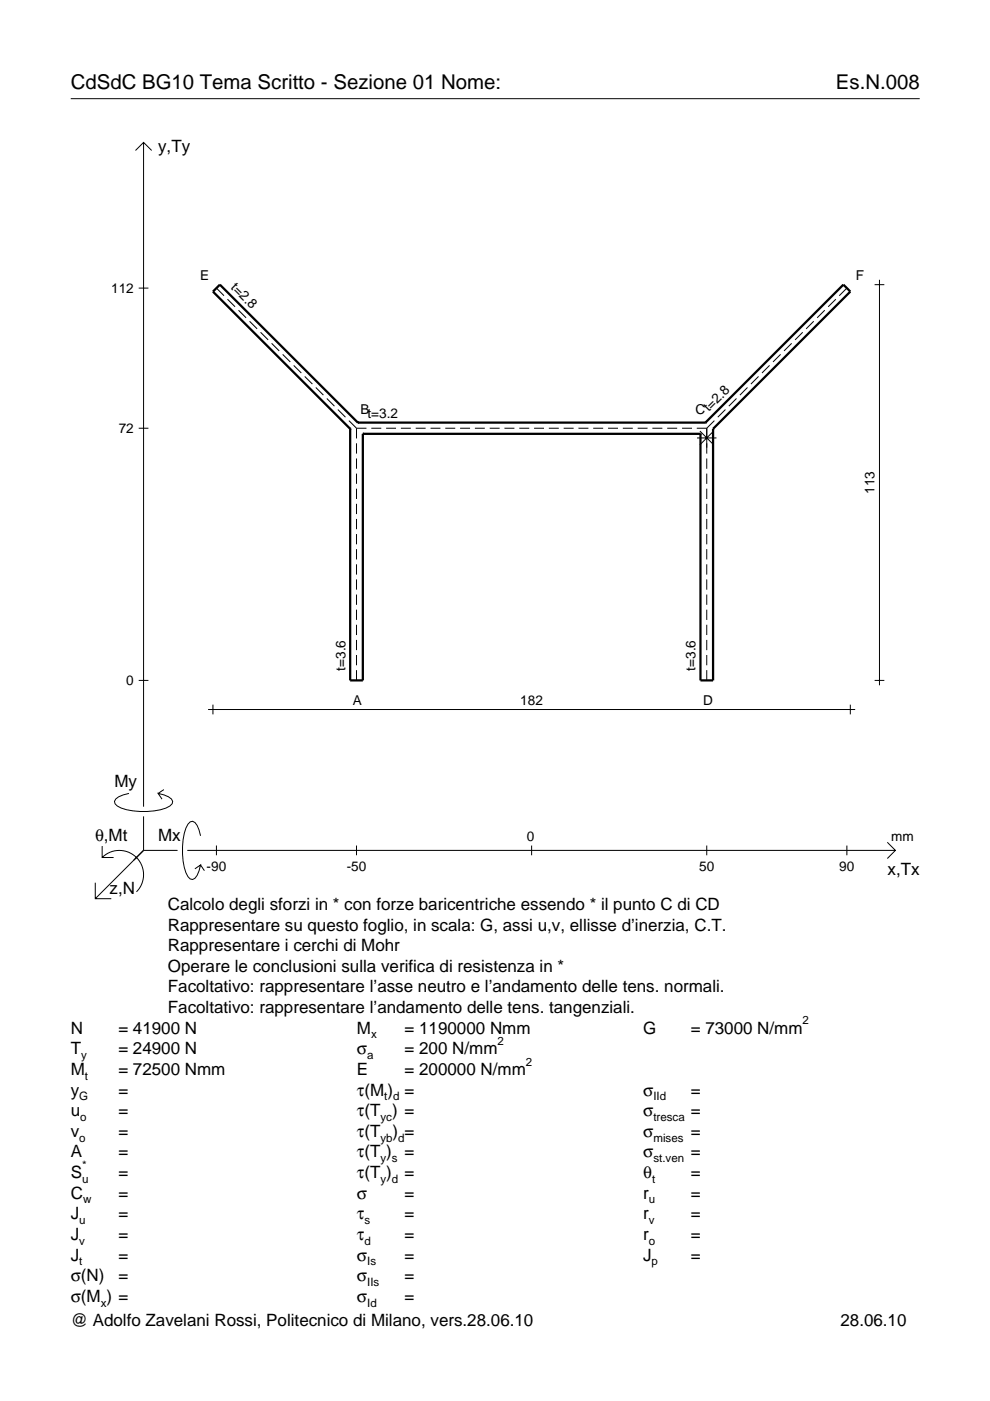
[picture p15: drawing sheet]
<svg xmlns="http://www.w3.org/2000/svg" width="210mm" height="297mm" viewBox="0 0 210 297" stroke-linecap="round" stroke-linejoin="round" font-family="sans-serif">
<defs><g id="words">
<g font-size="4.3">
<text x="15" y="18.9">CdSdC BG10 Tema Scritto - Sezione 01 Nome:</text>
<text x="177.2" y="18.9">Es.N.008</text>
</g>
<g font-size="3.6">
<text x="33.5" y="32.3">y,Ty</text>
<text x="24.3" y="166.9">My</text>
<text x="20.1" y="178.2">θ,Mt</text>
<text x="33.5" y="178.2">Mx</text>
<text x="188.2" y="185.5">x,Tx</text>
<text x="23.2" y="189.6">z,N</text>
<text x="35.6" y="192.9">Calcolo degli sforzi in * con forze baricentriche essendo * il punto C di CD</text>
<text x="35.6" y="197.3">Rappresentare su questo foglio, in scala: G, assi u,v, ellisse d’inerzia, C.T.</text>
<text x="35.6" y="201.7">Rappresentare i cerchi di Mohr</text>
<text x="35.6" y="206">Operare le conclusioni sulla verifica di resistenza in *</text>
<text x="35.6" y="210.4">Facoltativo: rappresentare l’asse neutro e l’andamento delle tens. normali.</text>
<text x="35.6" y="214.8">Facoltativo: rappresentare l’andamento delle tens. tangenziali.</text>
<text x="15" y="219.2">N</text>
<text x="25.1" y="219.2">= 41900 N</text>
<text x="75.7" y="219.2">M</text>
<text x="85.8" y="219.2">= 1190000 Nmm</text>
<text x="136.4" y="219.2">G</text>
<text x="146.5" y="219.2">= 73000 N/mm</text>
<text x="15" y="227.9">M</text>
<text x="15" y="223.5">T</text>
<text x="25.1" y="227.9">= 72500 Nmm</text>
<text x="25.1" y="223.5">= 24900 N</text>
<text x="75.7" y="223.5">σ</text>
<text x="75.7" y="227.9">E</text>
<text x="85.8" y="223.5">= 200 N/mm</text>
<text x="85.8" y="227.9">= 200000 N/mm</text>
<text x="15" y="232.3">y</text>
<text x="25.1" y="232.3">=</text>
<text x="75.7" y="232.3">τ(M ) =</text>
<text x="136.4" y="232.3">σ</text>
<text x="146.5" y="232.3">=</text>
<text x="15" y="236.7">u</text>
<text x="25.1" y="236.7">=</text>
<text x="75.7" y="236.7">τ(T ) =</text>
<text x="136.4" y="236.7">σ</text>
<text x="146.5" y="236.7">=</text>
<text x="15" y="245.4">A</text>
<text x="15" y="241">v</text>
<text x="25.1" y="241">=</text>
<text x="25.1" y="245.4">=</text>
<text x="75.7" y="245.4">τ(T )</text>
<text x="75.7" y="241">τ(T</text>
<text x="83.3" y="241">) =</text>
<text x="85.8" y="245.4">=</text>
<text x="136.4" y="241">σ</text>
<text x="136.4" y="245.4">σ</text>
<text x="146.5" y="241">=</text>
<text x="146.5" y="245.4">=</text>
<text x="15" y="249.8">S</text>
<text x="25.1" y="249.8">=</text>
<text x="75.7" y="249.8">τ(T )</text>
<text x="85.8" y="249.8">=</text>
<text x="136.4" y="249.8">θ</text>
<text x="146.5" y="249.8">=</text>
<text x="15" y="254.2">C</text>
<text x="25.1" y="254.2">=</text>
<text x="75.7" y="254.2">σ</text>
<text x="85.8" y="254.2">=</text>
<text x="136.4" y="254.2">r</text>
<text x="146.5" y="254.2">=</text>
<text x="15" y="262.9">J</text>
<text x="15" y="258.5">J</text>
<text x="25.1" y="262.9">=</text>
<text x="25.1" y="258.5">=</text>
<text x="75.7" y="258.5">τ</text>
<text x="75.7" y="262.9">τ</text>
<text x="85.8" y="258.5">=</text>
<text x="85.8" y="262.9">=</text>
<text x="136.4" y="262.9">r</text>
<text x="136.4" y="258.5">r</text>
<text x="146.5" y="262.9">=</text>
<text x="146.5" y="258.5">=</text>
<text x="15" y="267.3">J</text>
<text x="25.1" y="267.3">=</text>
<text x="75.7" y="267.3">σ</text>
<text x="85.8" y="267.3">=</text>
<text x="136.4" y="267.3">J</text>
<text x="146.5" y="267.3">=</text>
<text x="15" y="271.7">σ(N)</text>
<text x="25.1" y="271.7">=</text>
<text x="75.7" y="271.7">σ</text>
<text x="85.8" y="271.7">=</text>
<text x="15" y="276">σ(M ) =</text>
<text x="15" y="281.2">@ Adolfo Zavelani Rossi, Politecnico di Milano, vers.28.06.10</text>
<text x="75.7" y="276">σ</text>
<text x="85.8" y="276">=</text>
<text x="178.2" y="281.2">28.06.10</text>
</g>
<g font-size="2.9">
<text x="42.5" y="59.3">E</text>
<text x="181.5" y="59.3">F</text>
<text x="23.6" y="62.1">112</text>
<text x="48.8" y="61.1" transform="rotate(45 48.8 61.1)">t=2.8</text>
<text x="76.4" y="87.8">B</text>
<text x="77.9" y="88.6">t=3.2</text>
<text x="147.5" y="87.8">C</text>
<text x="150.3" y="87.4" transform="rotate(-45 150.3 87.4)">t=2.8</text>
<text x="25.2" y="91.8">72</text>
<text x="185.4" y="104.7" transform="rotate(-90 185.4 104.7)">113</text>
<text x="73.2" y="142.2" transform="rotate(-90 73.2 142.2)">t=3.6</text>
<text x="147.5" y="142.2" transform="rotate(-90 147.5 142.2)">t=3.6</text>
<text x="26.8" y="145.3">0</text>
<text x="74.8" y="149.4">A</text>
<text x="110.3" y="149.4">182</text>
<text x="149.1" y="149.4">D</text>
<text x="111.7" y="178.2">0</text>
<text x="189" y="178.2">mm</text>
<text x="43.8" y="184.7">-90</text>
<text x="73.5" y="184.7">-50</text>
<text x="148.2" y="184.7">50</text>
<text x="178" y="184.7">90</text>
</g>
<g font-size="2.4">
<text x="78.7" y="220.2">x</text>
<text x="105.5" y="221.5">2</text>
<text x="170.2" y="217.2">2</text>
<text x="17.2" y="224.5">y</text>
<text x="77.9" y="224.5">a</text>
<text x="111.5" y="225.9">2</text>
<text x="16.8" y="233.3">G</text>
<text x="18" y="228.9">t</text>
<text x="81.5" y="233.3">t d</text>
<text x="138.5" y="233.3">IId</text>
<text x="17" y="237.7">o</text>
<text x="80.7" y="237.7">yc</text>
<text x="138.5" y="237.7">tresca</text>
<text x="16.8" y="242">o</text>
<text x="80.7" y="242">yb d</text>
<text x="138.5" y="242">mises</text>
<text x="17.4" y="250.8">u</text>
<text x="17.4" y="247.8">*</text>
<text x="80.7" y="246.4">y s</text>
<text x="80.7" y="250.8">y d</text>
<text x="138.2" y="250.8">t</text>
<text x="138.5" y="246.4">st.ven</text>
<text x="17.6" y="255.2">w</text>
<text x="137.6" y="255.2">u</text>
<text x="16.8" y="263.9">v</text>
<text x="16.8" y="259.5">u</text>
<text x="77.3" y="259.5">s</text>
<text x="77.3" y="263.9">d</text>
<text x="137.6" y="263.9">o</text>
<text x="137.6" y="259.5">v</text>
<text x="16.8" y="268.3">t</text>
<text x="77.9" y="268.3">Is</text>
<text x="138.2" y="268.3">p</text>
<text x="77.9" y="272.7">IIs</text>
<text x="21.4" y="277">x</text>
<text x="77.9" y="277">Id</text>
</g>
</g></defs>
<g fill="none" stroke="#000" stroke-width=".21">
<path d="M15 20.9h180M28.7 31.9l1.7-1.7 1.8 1.7M30.4 30.2v140.8M186.5 59.3v86M29.4 61.1h2.1M45.9 61.1l1.6 1.6M48.2 63.4l1.6 1.6M50.6 65.8l1.6 1.6M52.9 68.1l1.6 1.6M55.2 70.5l1.7 1.6M57.6 72.8l1.6 1.6M59.9 75.1l1.6 1.6"/>
<path d="M62.3 77.5l1.6 1.6M64.6 79.8l1.6 1.6M160.8 79.8l-1.6 1.6M163.2 77.5l-1.6 1.6M165.5 75.1l-1.6 1.6M167.8 72.8l-1.6 1.6M170.2 70.5l-1.6 1.6M172.5 68.1l-1.6 1.6M174.9 65.8l-1.6 1.6M177.2 63.4l-1.6 1.6M179.6 61.1l-1.7 1.6M185.4 60.4h2.1"/>
<path d="M29.4 90.8h2.1M67 82.2l1.6 1.6M69.3 84.5l1.6 1.6M71.6 86.8l1.6 1.7M74 89.2l1.6 1.6M75.6 90.8h2.1M75.6 90.8v2.2M75.6 94v2.2M75.6 97.2v2.2M78.7 90.8h2.1M81.9 90.8h2.1M85 90.8h2.1"/>
<path d="M88.1 90.8h2.1M91.3 90.8h2.1M94.4 90.8h2.1M97.5 90.8h2.2M100.7 90.8h2.1M103.8 90.8h2.1M107 90.8h2.1M110.1 90.8h2.1M113.2 90.8h2.1M116.4 90.8h2.1M119.5 90.8h2.1M122.6 90.8h2.2"/>
<path d="M125.8 90.8h2.1M128.9 90.8h2.1M132.1 90.8h2.1M135.2 90.8h2.1M138.3 90.8h2.1M141.5 90.8h2.1M144.6 90.8h2.1M147.7 90.8h2.1M147.8 92.9h4.1M148.4 91.4l2.9 2.9M149.8 90.8v5.4M149.8 97.2v2.2"/>
<path d="M151.3 91.4l-2.9 2.9M151.5 89.2l-1.7 1.6M153.8 86.8l-1.6 1.7M156.1 84.5l-1.6 1.6M158.5 82.2l-1.6 1.6M75.6 100.4v2.2M75.6 103.6v2.2M75.6 106.8v2.2M75.6 110v2.2M75.6 113.2v2.2M75.6 116.4v2.2M75.6 119.6v2.2"/>
<path d="M149.8 100.4v2.2M149.8 103.6v2.2M149.8 106.8v2.2M149.8 110v2.2M149.8 113.2v2.2M149.8 116.4v2.2M149.8 119.6v2.2M75.6 122.9v2.1M75.6 126.1v2.1M75.6 129.3v2.1M75.6 132.5v2.1M75.6 135.7v2.1"/>
<path d="M75.6 138.9v2.2M149.8 122.9v2.1M149.8 126.1v2.1M149.8 129.3v2.1M149.8 132.5v2.1M149.8 135.7v2.1M149.8 138.9v2.2M29.4 144.3h2.1M44.1 150.4h137.2M45.1 149.4v2.1M75.6 142.1v2.2M149.8 142.1v2.2"/>
<path d="M180.3 149.4v2.1M185.4 144.3h2.1M21.7 179.4v2.4h2.4M27.3 168.2a3.6 3.6 0 0 0-3 1.7l.1 .5a5.6 5.6 0 0 0 3.8 1.5 13.4 13.4 0 0 0 7.8-1l.5-.5 .1-.5a3.6 3.6 0 0 0-3.1-1.7l.8 1.2M30.4 173.1v7.2M34.7 167.4l-1.2 .8M42.5 177.2a3.6 3.6 0 0 0-1.7-3.1l-.5 .2a5.7 5.7 0 0 0-1.5 3.7 13.3 13.3 0 0 0 1 7.9l.5 .5 .5 .1a3.6 3.6 0 0 0 1.7-3.1l-1.2 .8M45.9 179.3v2M75.6 179.3v2M112.7 179.3v2M149.8 179.3v2M179.6 179.3v2"/>
<path d="M188.1 178.6l1.7 1.7-1.7 1.7M20.2 187.2v3.3h3.4M21.7 181.8a5.1 5.1 0 0 1 7.2 0 5.1 5.1 0 0 1 0 7.3M30.4 180.3l-10.2 10.2M30.4 180.3h7.2M39.7 180.3h150.1M42.5 183.4l.8 1.2"/>
</g>
<path d="M74.2 90.9h.1M74.2 90.9v53.4h2.7v-52.3M75.9 89.6h.1M75.9 89.6h73.7M75.9 89.6l-29.3-29.2-1.5 1.4 29.1 29.1M76.9 92h.1M76.9 92h71.6M148.5 92h.1M149.6 89.6h.1M149.6 89.6l29.2-29.2 1.5 1.4-29.1 29.1M151.2 90.9h.1M151.2 90.9v53.4h-2.7v-52.3" fill="none" stroke="#000" stroke-width=".48"/>
<use href="#words"/>
</svg>
